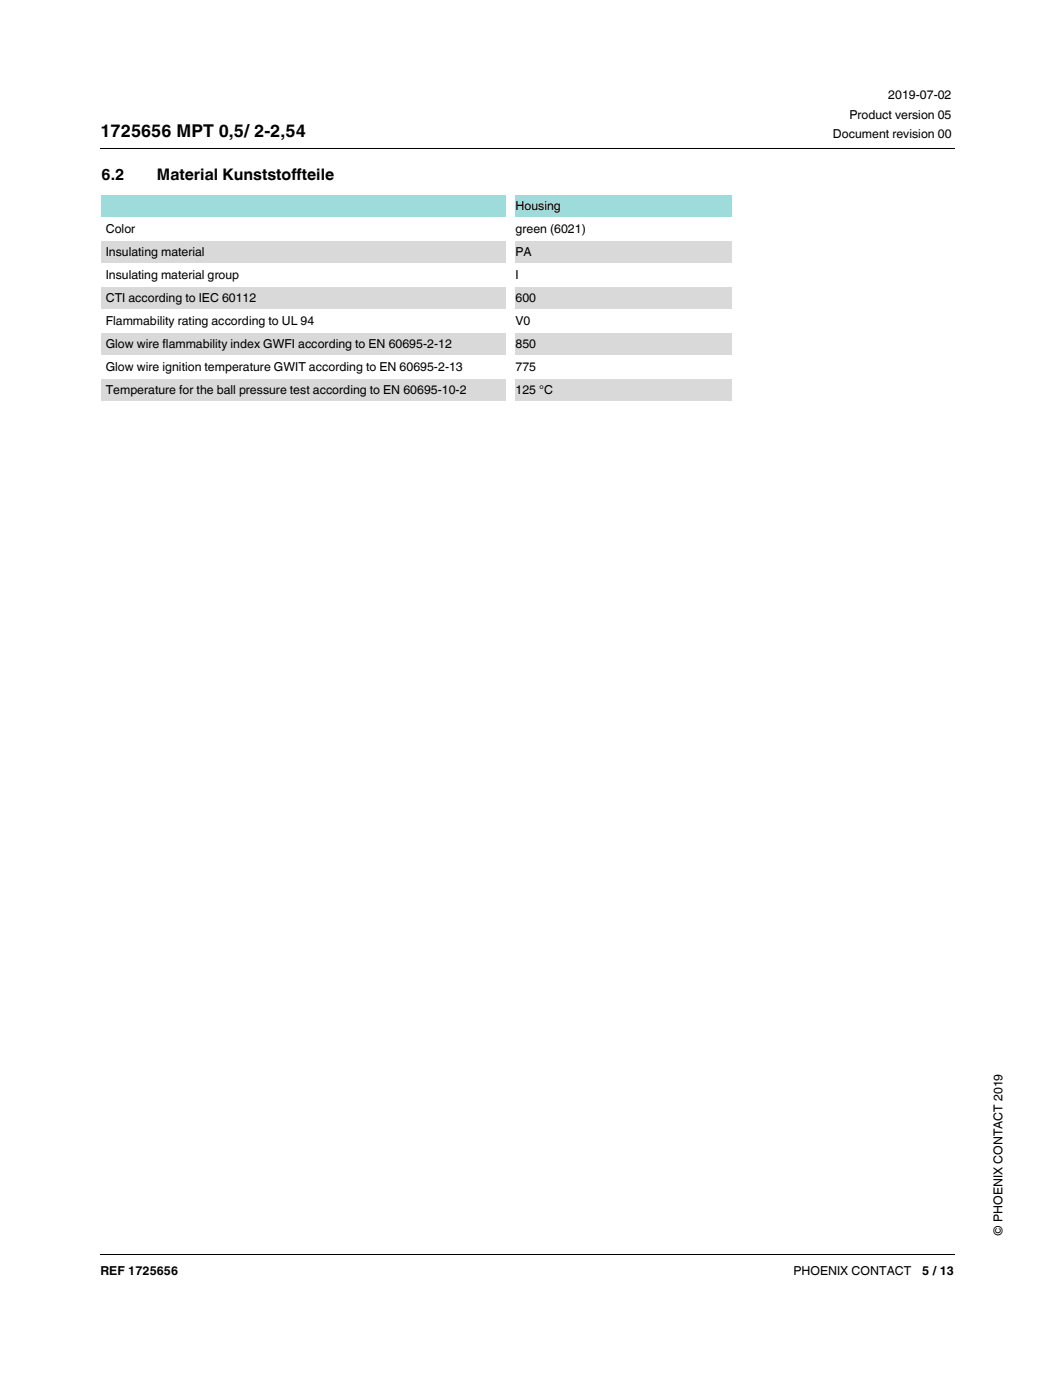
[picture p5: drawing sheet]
<svg xmlns="http://www.w3.org/2000/svg" width="210mm" height="279mm" viewBox="0 0 210 279" stroke-linecap="round" stroke-linejoin="round" font-family="sans-serif">
<defs><g id="words">
<text font-size="3.5" x="20" y="27.4">1725656 MPT 0,5/ 2-2,54</text>
<g font-size="3.2">
<text x="20.2" y="35.9">6.2</text>
<text x="31.2" y="35.9">Material Kunststoffteile</text>
</g>
<g font-size="2.5">
<text x="169.2" y="23.7">Product version 05</text>
<text x="176.9" y="19.7">2019-07-02</text>
<text x="165.9" y="27.5">Document revision 00</text>
<text x="102.7" y="41.8">Housing</text>
<text x="21.1" y="46.4">Color</text>
<text x="102.7" y="46.4">green (6021)</text>
<text x="21.1" y="51">Insulating material</text>
<text x="102.7" y="51">PA</text>
<text x="21.1" y="55.5">Insulating material group</text>
<text x="102.6" y="55.5">I</text>
<text x="21.1" y="64.7">Flammability rating according to UL 94</text>
<text x="21.1" y="60.1">CTI according to IEC 60112</text>
<text x="102.6" y="64.7">V0</text>
<text x="102.7" y="60.1">600</text>
<text x="21.1" y="69.3">Glow wire flammability index GWFI according to EN 60695-2-12</text>
<text x="102.7" y="69.3">850</text>
<text x="21.1" y="73.9">Glow wire ignition temperature GWIT according to EN 60695-2-13</text>
<text x="102.7" y="73.9">775</text>
<text x="21.1" y="78.5">Temperature for the ball pressure test according to EN 60695-10-2</text>
<text x="102.7" y="78.5">125 °C</text>
<text x="199.6" y="246.3" transform="rotate(-90 199.6 246.3)">© PHOENIX CONTACT 2019</text>
<text x="20" y="254.2">REF 1725656</text>
<text x="158" y="254.2">PHOENIX CONTACT</text>
<text x="183.7" y="254.2">5 / 13</text>
</g>
</g></defs>
<path d="M19.9 29.4l.1 .2zM19.9 250l.1 .1z" fill="#000"/>
<path d="M20 29.5h170.1M20 250h170.1" fill="none" stroke="#000" stroke-width=".2"/>
<path d="M20 252.1h170v9.9h-170z" fill="#fff"/>
<path d="M20 38.7h125.8v4.6h-125.8z" fill="#9edbdb"/>
<g fill="#d9d9d9">
<path d="M20 47.9h81.6v4.6h-81.6z"/>
<path d="M101.6 47.9h44.2v4.6h-44.2z"/>
<path d="M20 57.1h81.6v4.6h-81.6z"/>
<path d="M101.6 57.1h44.2v4.6h-44.2z"/>
<path d="M20 66.3h81.6v4.5h-81.6z"/>
<path d="M101.6 66.3h44.2v4.5h-44.2z"/>
<path d="M20 75.4h81.6v4.6h-81.6z"/>
<path d="M101.6 75.4h44.2v4.6h-44.2z"/>
</g>
<g fill="#fff">
<path d="M20 38.8v41.2z"/>
<path d="M100.7 38.7h1.8v41.4h-1.8z"/>
<path d="M145.8 38.8v41.2z"/>
<path d="M20 38.7l125.8 .1z"/>
<path d="M20 43.3l125.8 .1z"/>
<path d="M20 47.9h125.8z"/>
<path d="M20 52.5h125.8z"/>
<path d="M20 57.1h125.8z"/>
<path d="M20 61.6l125.8 .1z"/>
<path d="M20 66.2l125.8 .1z"/>
<path d="M20 70.8l125.8 .1z"/>
<path d="M20 75.4l125.8 .1z"/>
<path d="M20 80l125.8 .1z"/>
</g>
<use href="#words"/>
</svg>
